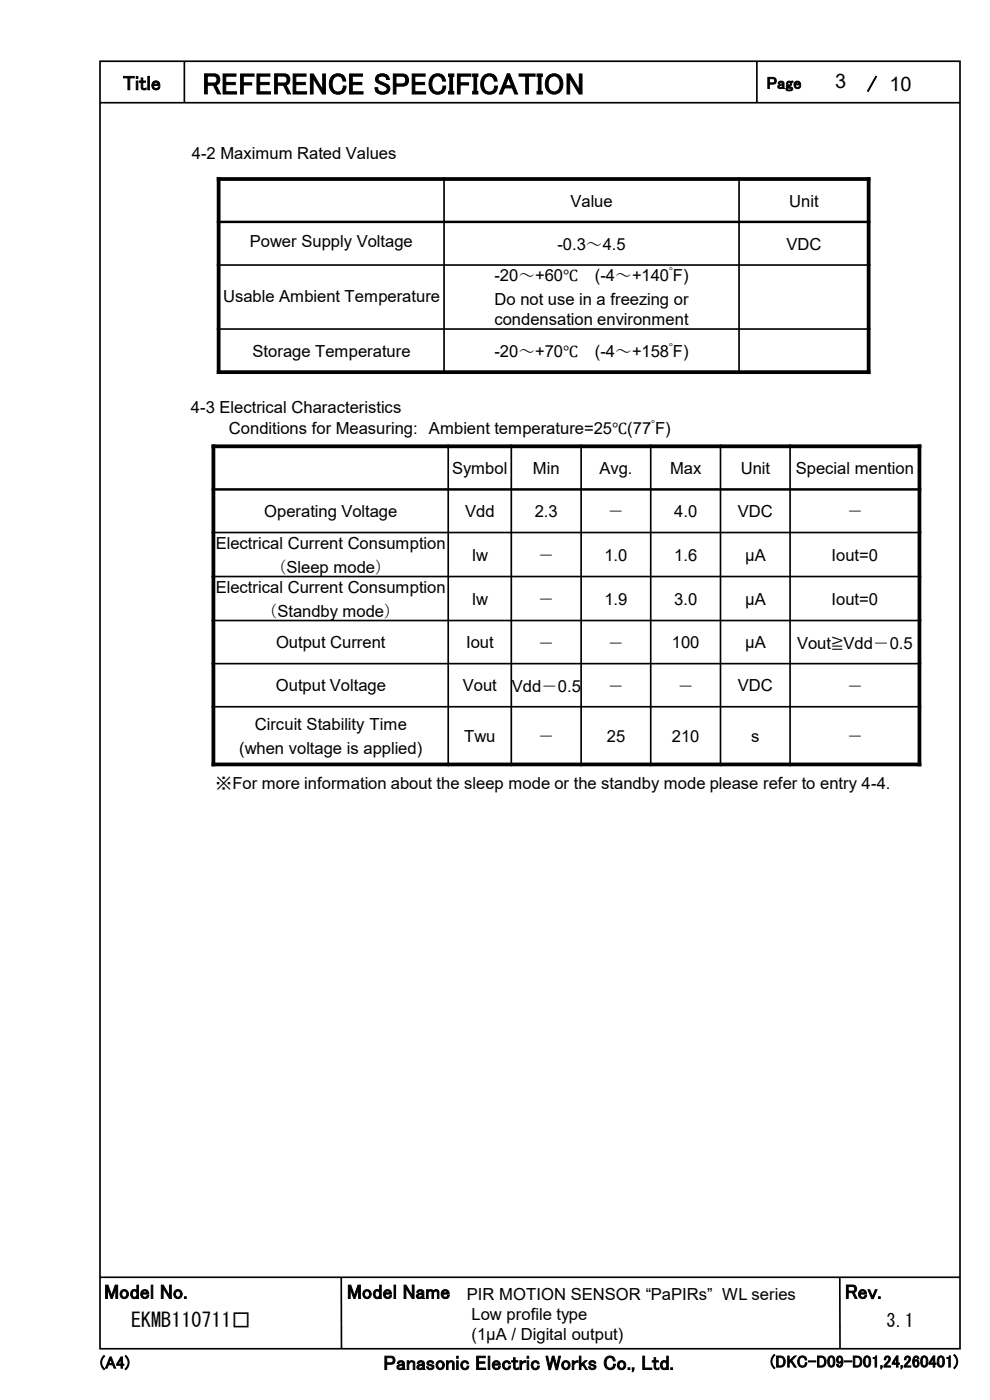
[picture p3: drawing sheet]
<svg xmlns="http://www.w3.org/2000/svg" width="210mm" height="296mm" viewBox="0 0 210 296" stroke-linecap="round" stroke-linejoin="round" font-family="sans-serif">
<defs><g id="words">
<text font-size="6.3" x="42.8" y="20">REFERENCE SPECIFICATION</text>
<g font-size="4.2">
<text x="26" y="19.1">Title</text>
<text x="176.8" y="18.6">3</text>
<text x="183.5" y="19.2">/ 10</text>
<text x="22.1" y="274.9">Model No.</text>
<text x="73.4" y="274.9">Model Name</text>
<text x="178.8" y="274.9">Rev.</text>
<text x="27.8" y="280.8">EKMB110711□</text>
<text x="81.2" y="289.9">Panasonic Electric Works Co., Ltd.</text>
</g>
<text font-size="3.9" x="187.7" y="280.9">3.1</text>
<g font-size="3.5">
<text x="162.3" y="18.8">Page</text>
<text x="40.6" y="33.7">4-2 Maximum Rated Values</text>
<text x="120.8" y="43.8">Value</text>
<text x="167" y="43.8">Unit</text>
<text x="52.9" y="52.3">Power Supply Voltage</text>
<text x="118" y="52.9">-0.3～4.5</text>
<text x="166.5" y="52.9">VDC</text>
<text x="104.6" y="59.6">-20～+60℃</text>
<text x="125.9" y="59.6">(-4～+140ﾟF)</text>
<text x="47.2" y="64">Usable Ambient Temperature</text>
<text x="104.7" y="64.6">Do not use in a freezing or</text>
<text x="104.6" y="68.9">condensation environment</text>
<text x="53.5" y="75.5">Storage Temperature</text>
<text x="104.6" y="75.6">-20～+70℃</text>
<text x="125.9" y="75.6">(-4～+158ﾟF)</text>
<text x="40.4" y="87.5">4-3 Electrical Characteristics</text>
<text x="48.5" y="91.8">Conditions for Measuring: Ambient temperature=25℃(77ﾟF)</text>
<text x="95.7" y="100.4">Symbol</text>
<text x="112.8" y="100.4">Min</text>
<text x="126.9" y="100.4">Avg.</text>
<text x="141.8" y="100.4">Max</text>
<text x="156.8" y="100.4">Unit</text>
<text x="168.4" y="100.4">Special mention</text>
<text x="55.9" y="109.5">Operating Voltage</text>
<text x="98.4" y="109.5">Vdd</text>
<text x="113.2" y="109.5">2.3</text>
<text x="128.6" y="109.5">－</text>
<text x="142.7" y="109.5">4.0</text>
<text x="156.2" y="109.5">VDC</text>
<text x="179.2" y="109.5">－</text>
<text x="45.7" y="116.2">Electrical Current Consumption</text>
<text x="99.8" y="118.7">Iw</text>
<text x="113.9" y="118.7">－</text>
<text x="127.9" y="118.7">1.0</text>
<text x="142.7" y="118.7">1.6</text>
<text x="157.7" y="118.7">μA</text>
<text x="176" y="118.7">Iout=0</text>
<text x="45.7" y="125.5">Electrical Current Consumption</text>
<text x="57.1" y="121.3">（Sleep mode）</text>
<text x="55.2" y="130.6">（Standby mode）</text>
<text x="99.8" y="128">Iw</text>
<text x="113.9" y="128.1">－</text>
<text x="127.9" y="128">1.9</text>
<text x="142.7" y="128">3.0</text>
<text x="157.7" y="128">μA</text>
<text x="176" y="128">Iout=0</text>
<text x="58.4" y="137.2">Output Current</text>
<text x="98.7" y="137.2">Iout</text>
<text x="113.9" y="137.3">－</text>
<text x="128.6" y="137.3">－</text>
<text x="142.2" y="137.2">100</text>
<text x="157.7" y="137.2">μA</text>
<text x="168.7" y="137.3">Vout≧Vdd－0.5</text>
<text x="58.4" y="146.4">Output Voltage</text>
<text x="98" y="146.4">Vout</text>
<text x="108.3" y="146.4">Vdd－0.5</text>
<text x="128.6" y="146.4">－</text>
<text x="143.4" y="146.4">－</text>
<text x="156.2" y="146.4">VDC</text>
<text x="179.2" y="146.4">－</text>
<text x="53.9" y="154.5">Circuit Stability Time</text>
<text x="50.6" y="159.6">(when voltage is applied)</text>
<text x="98.2" y="157">Twu</text>
<text x="113.9" y="157.1">－</text>
<text x="128.4" y="157">25</text>
<text x="142.2" y="157">210</text>
<text x="159" y="157">s</text>
<text x="179.2" y="157.1">－</text>
<text x="45.6" y="167">※For more information about the sleep mode or the standby mode please refer to entry 4-4.</text>
<text x="98.8" y="275.3">PIR MOTION SENSOR “PaPIRs” WL series</text>
<text x="99.8" y="279.5">Low profile type</text>
<text x="99.8" y="283.7">(1μA / Digital output)</text>
<text x="21.2" y="289.6">(A4)</text>
<text x="163.1" y="289.4">(DKC-D09-D01,24,260401)</text>
</g>
</g></defs>
<g fill="none" stroke="#000" stroke-width=".35">
<path d="M21.2 13h182v272.5h-182zM39 13v8.7M160.2 13v8.7M21.2 21.7h182M94 37.5v41.7M156.4 37.5v41.7M45.9 56.1h138.4M45.9 69.6h138.4M94.9 94.1v68.1M108.2 94.1v68.1M123 94.1v68.1M137.7 94.1v68.1"/>
<path d="M152.5 94.1v68.1M167.2 94.1v68.1M44.8 112.7h150.2M44.8 122h150.2M44.8 131.3h150.2M44.8 140.5h150.2M44.8 149.6h150.2M21.2 270.4h182M72.2 270.4l.1 15M177.8 270.3v15.1"/>
</g>
<path d="M45.9 47h138.4M44.8 103.6h150.2" fill="none" stroke="#000" stroke-width=".53"/>
<path d="M45.9 37.9h138.4M46.3 37.5v41.7M183.9 37.5v41.7M45.9 78.8h138.4M44.8 94.5h150.2M45.2 94.1v68.1M194.6 94.1v68.1M44.8 161.8h150.2" fill="none" stroke="#000" stroke-width=".79" stroke-linecap="butt"/>
<use href="#words"/>
</svg>
